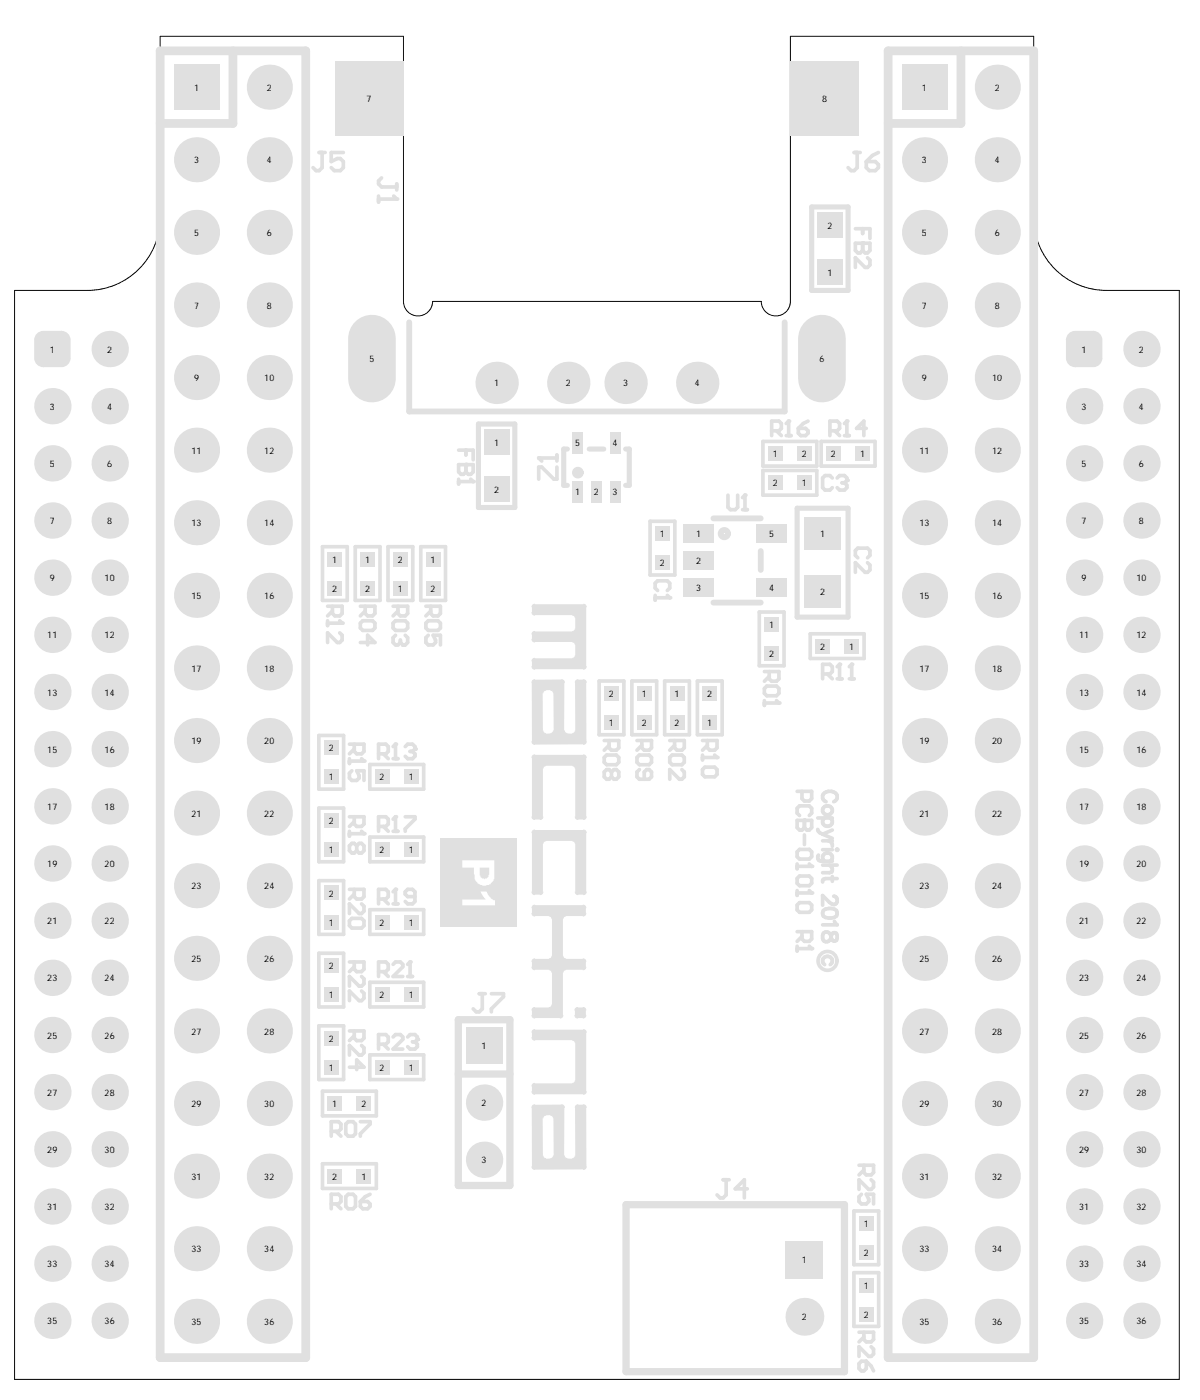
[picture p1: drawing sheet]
<svg xmlns="http://www.w3.org/2000/svg" width="69mm" height="81mm" viewBox="0 0 69 81" stroke-linecap="round" stroke-linejoin="round" font-family="sans-serif">
<defs><g id="words">
<g font-size=".5">
<text x="11.2" y="5.3">1</text>
<text x="15.5" y="5.3">2</text>
<text x="21.2" y="5.9">7</text>
<text x="47.6" y="5.9">8</text>
<text x="53.4" y="5.3">1</text>
<text x="57.6" y="5.3">2</text>
<text x="11.2" y="9.5">3</text>
<text x="15.5" y="9.5">4</text>
<text x="53.4" y="9.5">3</text>
<text x="57.6" y="9.5">4</text>
<text x="11.2" y="17.9">7</text>
<text x="11.2" y="13.7">5</text>
<text x="15.5" y="17.9">8</text>
<text x="15.5" y="13.7">6</text>
<text x="47.9" y="16">1</text>
<text x="47.9" y="13.3">2</text>
<text x="53.4" y="17.9">7</text>
<text x="53.4" y="13.7">5</text>
<text x="57.6" y="17.9">8</text>
<text x="57.6" y="13.7">6</text>
<text x="2.9" y="23.7">3</text>
<text x="2.9" y="20.4">1</text>
<text x="6.2" y="23.7">4</text>
<text x="6.2" y="20.4">2</text>
<text x="11.2" y="22.1">9</text>
<text x="15.3" y="22.1">10</text>
<text x="21.4" y="21">5</text>
<text x="28.6" y="22.4">1</text>
<text x="32.8" y="22.4">2</text>
<text x="36.1" y="22.4">3</text>
<text x="40.2" y="22.4">4</text>
<text x="47.5" y="21">6</text>
<text x="53.4" y="22.1">9</text>
<text x="57.5" y="22.1">10</text>
<text x="62.6" y="23.7">3</text>
<text x="62.6" y="20.4">1</text>
<text x="66" y="23.7">4</text>
<text x="66" y="20.4">2</text>
<text x="2.9" y="27.1">5</text>
<text x="6.2" y="27.1">6</text>
<text x="11.1" y="26.3">11</text>
<text x="15.3" y="26.3">12</text>
<text x="28.6" y="25.8">1</text>
<text x="28.6" y="28.6">2</text>
<text x="33.3" y="25.9">5</text>
<text x="33.3" y="28.7">1</text>
<text x="34.4" y="28.7">2</text>
<text x="35.5" y="25.9">4</text>
<text x="35.5" y="28.7">3</text>
<text x="44.8" y="26.5">1</text>
<text x="44.8" y="28.2">2</text>
<text x="46.4" y="26.5">2</text>
<text x="46.4" y="28.2">1</text>
<text x="48.1" y="26.5">2</text>
<text x="49.8" y="26.5">1</text>
<text x="53.2" y="26.3">11</text>
<text x="57.5" y="26.3">12</text>
<text x="62.6" y="27.1">5</text>
<text x="66" y="27.1">6</text>
<text x="2.9" y="30.4">7</text>
<text x="2.9" y="33.7">9</text>
<text x="6.1" y="33.7">10</text>
<text x="6.2" y="30.4">8</text>
<text x="11.1" y="34.7">15</text>
<text x="11.1" y="30.5">13</text>
<text x="15.3" y="34.7">16</text>
<text x="15.3" y="30.5">14</text>
<text x="19.2" y="32.6">1</text>
<text x="19.2" y="34.3">2</text>
<text x="21.1" y="32.6">1</text>
<text x="21.1" y="34.3">2</text>
<text x="23" y="32.6">2</text>
<text x="23" y="34.3">1</text>
<text x="24.9" y="32.6">1</text>
<text x="24.9" y="34.3">2</text>
<text x="38.2" y="32.8">2</text>
<text x="38.2" y="31.1">1</text>
<text x="40.3" y="32.7">2</text>
<text x="40.3" y="34.2">3</text>
<text x="40.3" y="31.1">1</text>
<text x="44.5" y="34.2">4</text>
<text x="44.5" y="31.1">5</text>
<text x="47.5" y="34.5">2</text>
<text x="47.5" y="31.1">1</text>
<text x="53.2" y="34.7">15</text>
<text x="53.2" y="30.5">13</text>
<text x="57.5" y="34.7">16</text>
<text x="57.5" y="30.5">14</text>
<text x="62.6" y="30.4">7</text>
<text x="62.6" y="33.7">9</text>
<text x="65.8" y="33.7">10</text>
<text x="66" y="30.4">8</text>
<text x="2.7" y="40.3">13</text>
<text x="2.7" y="37">11</text>
<text x="6.1" y="40.3">14</text>
<text x="6.1" y="37">12</text>
<text x="11.1" y="38.9">17</text>
<text x="15.3" y="38.9">18</text>
<text x="35.3" y="40.4">2</text>
<text x="37.2" y="40.4">1</text>
<text x="39.1" y="40.4">1</text>
<text x="41" y="40.4">2</text>
<text x="44.5" y="36.4">1</text>
<text x="44.5" y="38.1">2</text>
<text x="47.5" y="37.7">2</text>
<text x="49.2" y="37.7">1</text>
<text x="53.2" y="38.9">17</text>
<text x="57.5" y="38.9">18</text>
<text x="62.5" y="37">11</text>
<text x="62.5" y="40.3">13</text>
<text x="65.8" y="37">12</text>
<text x="65.8" y="40.3">14</text>
<text x="2.7" y="46.9">17</text>
<text x="2.7" y="43.6">15</text>
<text x="6.1" y="46.9">18</text>
<text x="6.1" y="43.6">16</text>
<text x="11.1" y="43.1">19</text>
<text x="11.1" y="47.3">21</text>
<text x="15.3" y="43.1">20</text>
<text x="15.3" y="47.3">22</text>
<text x="19" y="43.5">2</text>
<text x="19" y="47.8">2</text>
<text x="19" y="45.2">1</text>
<text x="22" y="45.2">2</text>
<text x="23.7" y="45.2">1</text>
<text x="35.3" y="42.1">1</text>
<text x="37.2" y="42.1">2</text>
<text x="39.1" y="42.1">2</text>
<text x="41" y="42.1">1</text>
<text x="53.2" y="43.1">19</text>
<text x="53.2" y="47.3">21</text>
<text x="57.5" y="43.1">20</text>
<text x="57.5" y="47.3">22</text>
<text x="62.5" y="46.9">17</text>
<text x="62.5" y="43.6">15</text>
<text x="65.8" y="46.9">18</text>
<text x="65.8" y="43.6">16</text>
<text x="2.7" y="53.6">21</text>
<text x="2.7" y="50.3">19</text>
<text x="6.1" y="53.6">22</text>
<text x="6.1" y="50.3">20</text>
<text x="11.1" y="51.5">23</text>
<text x="15.3" y="51.5">24</text>
<text x="19" y="53.6">1</text>
<text x="19" y="49.4">1</text>
<text x="19" y="52">2</text>
<text x="22" y="53.6">2</text>
<text x="22" y="49.4">2</text>
<text x="23.7" y="53.6">1</text>
<text x="23.7" y="49.4">1</text>
<text x="53.2" y="51.5">23</text>
<text x="57.5" y="51.5">24</text>
<text x="62.5" y="53.6">21</text>
<text x="62.5" y="50.3">19</text>
<text x="65.8" y="53.6">22</text>
<text x="65.8" y="50.3">20</text>
<text x="2.7" y="56.9">23</text>
<text x="6.1" y="56.9">24</text>
<text x="11.1" y="60">27</text>
<text x="11.1" y="55.7">25</text>
<text x="15.3" y="60">28</text>
<text x="15.3" y="55.7">26</text>
<text x="19" y="56.2">2</text>
<text x="19" y="57.9">1</text>
<text x="22" y="57.9">2</text>
<text x="23.7" y="57.9">1</text>
<text x="53.2" y="60">27</text>
<text x="53.2" y="55.7">25</text>
<text x="57.5" y="60">28</text>
<text x="57.5" y="55.7">26</text>
<text x="62.5" y="56.9">23</text>
<text x="65.8" y="56.9">24</text>
<text x="2.7" y="63.5">27</text>
<text x="2.7" y="60.2">25</text>
<text x="6.1" y="63.5">28</text>
<text x="6.1" y="60.2">26</text>
<text x="11.1" y="64.2">29</text>
<text x="15.3" y="64.2">30</text>
<text x="19" y="60.4">2</text>
<text x="19" y="62.1">1</text>
<text x="19.2" y="64.2">1</text>
<text x="20.9" y="64.2">2</text>
<text x="22" y="62.1">2</text>
<text x="23.7" y="62.1">1</text>
<text x="27.9" y="64.1">2</text>
<text x="27.9" y="60.8">1</text>
<text x="53.2" y="64.2">29</text>
<text x="57.5" y="64.2">30</text>
<text x="62.5" y="63.5">27</text>
<text x="62.5" y="60.2">25</text>
<text x="65.8" y="63.5">28</text>
<text x="65.8" y="60.2">26</text>
<text x="2.7" y="70.1">31</text>
<text x="2.7" y="66.8">29</text>
<text x="6.1" y="70.1">32</text>
<text x="6.1" y="66.8">30</text>
<text x="11.1" y="68.4">31</text>
<text x="15.3" y="68.4">32</text>
<text x="19.2" y="68.4">2</text>
<text x="20.9" y="68.4">1</text>
<text x="27.9" y="67.4">3</text>
<text x="50" y="71.1">1</text>
<text x="53.2" y="68.4">31</text>
<text x="57.5" y="68.4">32</text>
<text x="62.5" y="70.1">31</text>
<text x="62.5" y="66.8">29</text>
<text x="65.8" y="70.1">32</text>
<text x="65.8" y="66.8">30</text>
<text x="2.7" y="76.8">35</text>
<text x="2.7" y="73.4">33</text>
<text x="6.1" y="76.8">36</text>
<text x="6.1" y="73.4">34</text>
<text x="11.1" y="76.8">35</text>
<text x="11.1" y="72.6">33</text>
<text x="15.3" y="76.8">36</text>
<text x="15.3" y="72.6">34</text>
<text x="46.4" y="76.5">2</text>
<text x="46.4" y="73.2">1</text>
<text x="50" y="76.4">2</text>
<text x="50" y="72.8">2</text>
<text x="50" y="74.7">1</text>
<text x="53.2" y="76.8">35</text>
<text x="53.2" y="72.6">33</text>
<text x="57.5" y="76.8">36</text>
<text x="57.5" y="72.6">34</text>
<text x="62.5" y="76.8">35</text>
<text x="62.5" y="73.4">33</text>
<text x="65.8" y="76.8">36</text>
<text x="65.8" y="73.4">34</text>
</g>
</g></defs>
<path d="M9.3 2.1h14.1v15.4a.84 .84 0 0 0 .8 .8 .84 .84 0 0 0 .9-.8h19a.84 .84 0 0 0 .8 .8 .84 .84 0 0 0 .9-.8v-15.4h14.1v10.5a4.2 4.2 0 0 0 4.2 4.2h4.2v63.1h-67.5v-63.1h4.3a4.2 4.2 0 0 0 4.2-4.2z" fill="none" stroke="#000" stroke-width=".06"/>
<g fill="#e0e0e0">
<path d="M3.6 20.8h.5zM3.6 20.8h.5l-.1 .2-.2 .2-.2 .1z"/>
<path d="M3.6 19.2v.5zM3.6 19.2h.2l.2 .2 .1 .3h-.5z"/>
<path d="M2 19.7h.5zM2.1 19.4l.1-.2h.3v.5h-.5z"/>
<path d="M2.5 20.8v.5zM2 20.8h.5v.5l-.3-.1-.1-.2z"/>
<circle cx="28" cy="63.9" r="1.05"/>
<circle cx="28" cy="67.2" r="1.05"/>
<circle cx="3" cy="76.5" r="1.05"/>
<circle cx="3" cy="73.2" r="1.05"/>
<circle cx="3" cy="69.9" r="1.05"/>
<circle cx="3" cy="66.6" r="1.05"/>
<circle cx="3" cy="63.3" r="1.05"/>
<circle cx="3" cy="60" r="1.05"/>
<circle cx="3" cy="56.7" r="1.05"/>
<circle cx="3" cy="53.4" r="1.05"/>
<circle cx="3" cy="50" r="1.05"/>
<circle cx="3" cy="46.7" r="1.05"/>
<circle cx="3" cy="43.4" r="1.05"/>
<circle cx="15.6" cy="76.6" r="1.31"/>
<circle cx="11.4" cy="76.6" r="1.31"/>
<circle cx="6.4" cy="76.5" r="1.05"/>
<circle cx="6.4" cy="73.2" r="1.05"/>
<circle cx="6.4" cy="69.9" r="1.05"/>
<circle cx="6.4" cy="66.6" r="1.05"/>
<circle cx="6.4" cy="63.3" r="1.05"/>
<circle cx="15.6" cy="59.7" r="1.31"/>
<circle cx="11.4" cy="59.7" r="1.31"/>
<circle cx="6.4" cy="60" r="1.05"/>
<circle cx="6.4" cy="56.7" r="1.05"/>
<circle cx="6.4" cy="53.4" r="1.05"/>
<circle cx="6.4" cy="50" r="1.05"/>
<circle cx="6.4" cy="46.7" r="1.05"/>
<circle cx="15.6" cy="42.9" r="1.31"/>
<circle cx="11.4" cy="42.9" r="1.31"/>
<circle cx="6.4" cy="43.4" r="1.05"/>
<circle cx="11.4" cy="26.1" r="1.31"/>
<circle cx="15.6" cy="26.1" r="1.31"/>
<circle cx="15.6" cy="9.3" r="1.31"/>
<circle cx="11.4" cy="9.3" r="1.31"/>
<circle cx="53.5" cy="76.6" r="1.31"/>
<circle cx="46.6" cy="76.3" r="1.1"/>
<circle cx="53.5" cy="59.7" r="1.31"/>
<circle cx="53.5" cy="42.9" r="1.31"/>
<circle cx="53.5" cy="26.1" r="1.31"/>
<circle cx="53.5" cy="9.3" r="1.31"/>
<circle cx="62.8" cy="76.5" r="1.05"/>
<circle cx="66.1" cy="76.5" r="1.05"/>
<circle cx="62.8" cy="73.2" r="1.05"/>
<circle cx="66.1" cy="73.2" r="1.05"/>
<circle cx="62.8" cy="69.9" r="1.05"/>
<circle cx="66.1" cy="69.9" r="1.05"/>
<circle cx="62.8" cy="66.6" r="1.05"/>
<circle cx="66.1" cy="66.6" r="1.05"/>
<circle cx="62.8" cy="63.3" r="1.05"/>
<circle cx="66.1" cy="63.3" r="1.05"/>
<circle cx="62.8" cy="60" r="1.05"/>
<circle cx="66.1" cy="60" r="1.05"/>
<circle cx="62.8" cy="56.7" r="1.05"/>
<circle cx="66.1" cy="56.7" r="1.05"/>
<circle cx="62.8" cy="53.4" r="1.05"/>
<circle cx="66.1" cy="53.4" r="1.05"/>
<circle cx="62.8" cy="50" r="1.05"/>
<circle cx="66.1" cy="50" r="1.05"/>
<circle cx="62.8" cy="46.7" r="1.05"/>
<circle cx="66.1" cy="46.7" r="1.05"/>
<circle cx="62.8" cy="43.4" r="1.05"/>
<circle cx="66.1" cy="43.4" r="1.05"/>
<circle cx="3" cy="40.1" r="1.05"/>
<circle cx="3" cy="36.8" r="1.05"/>
<circle cx="3" cy="30.2" r="1.05"/>
<circle cx="3" cy="26.9" r="1.05"/>
<circle cx="3" cy="23.5" r="1.05"/>
<circle cx="15.6" cy="68.2" r="1.31"/>
<circle cx="11.4" cy="68.2" r="1.31"/>
<circle cx="15.6" cy="64" r="1.31"/>
<circle cx="11.4" cy="64" r="1.31"/>
<circle cx="15.6" cy="55.5" r="1.31"/>
<circle cx="11.4" cy="55.5" r="1.31"/>
<circle cx="15.6" cy="51.3" r="1.31"/>
<circle cx="11.4" cy="51.3" r="1.31"/>
<circle cx="15.6" cy="38.7" r="1.31"/>
<circle cx="11.4" cy="38.7" r="1.31"/>
<circle cx="15.6" cy="34.5" r="1.31"/>
<circle cx="11.4" cy="34.5" r="1.31"/>
<circle cx="6.4" cy="40.1" r="1.05"/>
<circle cx="6.4" cy="36.8" r="1.05"/>
<circle cx="11.4" cy="21.9" r="1.31"/>
<circle cx="15.6" cy="21.9" r="1.31"/>
<circle cx="15.6" cy="30.3" r="1.31"/>
<circle cx="11.4" cy="30.3" r="1.31"/>
<circle cx="6.4" cy="30.2" r="1.05"/>
<circle cx="6.4" cy="26.9" r="1.05"/>
<circle cx="6.4" cy="23.5" r="1.05"/>
<circle cx="15.6" cy="17.7" r="1.31"/>
<circle cx="11.4" cy="17.7" r="1.31"/>
<circle cx="15.6" cy="13.5" r="1.31"/>
<circle cx="11.4" cy="13.5" r="1.31"/>
<circle cx="28.8" cy="22.2" r="1.23"/>
<circle cx="36.2" cy="22.2" r="1.23"/>
<circle cx="32.9" cy="22.2" r="1.23"/>
<circle cx="40.4" cy="22.2" r="1.23"/>
<circle cx="53.5" cy="68.2" r="1.31"/>
<circle cx="53.5" cy="64" r="1.31"/>
<circle cx="53.5" cy="55.5" r="1.31"/>
<circle cx="53.5" cy="51.3" r="1.31"/>
<circle cx="53.5" cy="38.7" r="1.31"/>
<circle cx="53.5" cy="34.5" r="1.31"/>
<circle cx="53.5" cy="30.3" r="1.31"/>
<circle cx="53.5" cy="21.9" r="1.31"/>
<circle cx="53.5" cy="17.7" r="1.31"/>
<circle cx="53.5" cy="13.5" r="1.31"/>
<circle cx="62.8" cy="36.8" r="1.05"/>
<circle cx="66.1" cy="36.8" r="1.05"/>
<circle cx="62.8" cy="40.1" r="1.05"/>
<circle cx="66.1" cy="40.1" r="1.05"/>
<circle cx="62.8" cy="23.5" r="1.05"/>
<circle cx="66.1" cy="23.5" r="1.05"/>
<circle cx="62.8" cy="26.9" r="1.05"/>
<circle cx="66.1" cy="26.9" r="1.05"/>
<circle cx="62.8" cy="30.2" r="1.05"/>
<circle cx="66.1" cy="30.2" r="1.05"/>
<circle cx="3" cy="33.5" r="1.05"/>
<circle cx="15.6" cy="72.4" r="1.31"/>
<circle cx="11.4" cy="72.4" r="1.31"/>
<circle cx="15.6" cy="47.1" r="1.31"/>
<circle cx="11.4" cy="47.1" r="1.31"/>
<circle cx="6.4" cy="33.5" r="1.05"/>
<circle cx="6.4" cy="20.2" r="1.05"/>
<circle cx="15.6" cy="5.1" r="1.31"/>
</g>
<g fill="#e0e0e0">
<path d="M27 59.5h2.1v2.1h-2.1z" fill-rule="evenodd"/>
<path d="M45.5 71.9h2.2v2.2h-2.2z" fill-rule="evenodd"/>
<path d="M2 19.7l.5-.5h1.1l.5 .5v1.1l-.5 .5h-1.1l-.5-.5z" fill-rule="evenodd"/>
<path d="M10.1 3.7h2.6v2.7h-2.6z" fill-rule="evenodd"/>
</g>
<path d="M21.5 19.6v2.3" fill="none" stroke="#e0e0e0" stroke-width="2.8"/>
<g fill="#e0e0e0">
<circle cx="53.5" cy="72.4" r="1.31"/>
<circle cx="53.5" cy="47.1" r="1.31"/>
</g>
<path d="M47.6 19.6v2.3" fill="none" stroke="#e0e0e0" stroke-width="2.8"/>
<g fill="#e0e0e0">
<path d="M52.2 3.7h2.7v2.7h-2.7z" fill-rule="evenodd"/>
<path d="M61.7 19.7l.6-.5h1l.5 .5v1.1l-.5 .5h-1l-.6-.5z" fill-rule="evenodd"/>
<path d="M20.7 63.5h.8v.9h-.8z" fill-rule="evenodd"/>
<path d="M21.7 53h.9v.9h-.9z" fill-rule="evenodd"/>
<path d="M21.7 48.8h.9v.9h-.9z" fill-rule="evenodd"/>
<path d="M20.9 32h.8v.8h-.8z" fill-rule="evenodd"/>
<path d="M23.4 53h.8v.9h-.8z" fill-rule="evenodd"/>
<path d="M23.4 48.8h.8v.9h-.8z" fill-rule="evenodd"/>
<path d="M24.7 32h.8v.8h-.8z" fill-rule="evenodd"/>
<path d="M35 41.4h.8v.9h-.8z" fill-rule="evenodd"/>
<path d="M35 39.8h.8v.8h-.8z" fill-rule="evenodd"/>
<path d="M33.2 25h.6v1.3h-.6z" fill-rule="evenodd"/>
<path d="M35.3 25h.6v1.3h-.6z" fill-rule="evenodd"/>
<path d="M36.9 41.4h.8v.9h-.8z" fill-rule="evenodd"/>
<path d="M36.9 39.8h.8v.8h-.8z" fill-rule="evenodd"/>
<path d="M37.9 32.2h.9v.8h-.9z" fill-rule="evenodd"/>
<path d="M40.7 41.4h.8v.9h-.8z" fill-rule="evenodd"/>
<path d="M40.7 39.8h.8v.8h-.8z" fill-rule="evenodd"/>
<path d="M44.3 35.8h.8v.8h-.8z" fill-rule="evenodd"/>
<path d="M44.5 25.9h.8v.8h-.8z" fill-rule="evenodd"/>
<path d="M47.9 25.9h.8v.8h-.8z" fill-rule="evenodd"/>
<path d="M47.3 15h1.5v1.5h-1.5z" fill-rule="evenodd"/>
<path d="M47.3 12.3h1.5v1.5h-1.5z" fill-rule="evenodd"/>
<path d="M21.7 61.4h.9v.9h-.9z" fill-rule="evenodd"/>
<path d="M20.7 67.7h.8v.9h-.8z" fill-rule="evenodd"/>
<path d="M21.7 57.2h.9v.9h-.9z" fill-rule="evenodd"/>
<path d="M21.7 44.6h.9v.8h-.9z" fill-rule="evenodd"/>
<path d="M20.9 33.7h.8v.8h-.8z" fill-rule="evenodd"/>
<path d="M23.4 61.4h.8v.9h-.8z" fill-rule="evenodd"/>
<path d="M23.4 57.2h.8v.9h-.8z" fill-rule="evenodd"/>
<path d="M23.4 44.6h.8v.8h-.8z" fill-rule="evenodd"/>
<path d="M24.7 33.7h.8v.8h-.8z" fill-rule="evenodd"/>
<path d="M33.2 27.9h.6v1.2h-.6z" fill-rule="evenodd"/>
<path d="M34.3 27.9h.5v1.2h-.5z" fill-rule="evenodd"/>
<path d="M35.3 27.9h.6v1.2h-.6z" fill-rule="evenodd"/>
<path d="M37.9 30.5h.9v.8h-.9z" fill-rule="evenodd"/>
<path d="M44.3 37.4h.8v.9h-.8z" fill-rule="evenodd"/>
<path d="M43.8 33.5h1.8v1.1h-1.8z" fill-rule="evenodd"/>
<path d="M44.5 27.6h.8v.8h-.8z" fill-rule="evenodd"/>
<path d="M43.8 30.4h1.8v1.1h-1.8z" fill-rule="evenodd"/>
<path d="M46.6 33.3h2.1v1.9h-2.1z" fill-rule="evenodd"/>
<path d="M47.2 37h.9v.9h-.9z" fill-rule="evenodd"/>
<path d="M46.6 30h2.1v1.9h-2.1z" fill-rule="evenodd"/>
<path d="M19 63.5h.8v.9h-.8z" fill-rule="evenodd"/>
<path d="M18.8 59.7h.8v.9h-.8z" fill-rule="evenodd"/>
<path d="M18.8 55.5h.8v.9h-.8z" fill-rule="evenodd"/>
<path d="M18.8 53h.8v.9h-.8z" fill-rule="evenodd"/>
<path d="M18.8 48.8h.8v.9h-.8z" fill-rule="evenodd"/>
<path d="M18.8 42.9h.8v.9h-.8z" fill-rule="evenodd"/>
<path d="M22.8 32h.8v.8h-.8z" fill-rule="evenodd"/>
<path d="M19 32h.8v.8h-.8z" fill-rule="evenodd"/>
<path d="M28 24.9h1.5v1.5h-1.5z" fill-rule="evenodd"/>
<path d="M38.8 41.4h.8v.9h-.8z" fill-rule="evenodd"/>
<path d="M38.8 39.8h.8v.8h-.8z" fill-rule="evenodd"/>
<path d="M39.6 32h1.8v1h-1.8z" fill-rule="evenodd"/>
<path d="M49.7 75.7h.9v.9h-.9z" fill-rule="evenodd"/>
<path d="M49.7 72.2h.9v.8h-.9z" fill-rule="evenodd"/>
<path d="M49.7 70.5h.9v.8h-.9z" fill-rule="evenodd"/>
<path d="M46.2 25.9h.8v.8h-.8z" fill-rule="evenodd"/>
<path d="M49.5 25.9h.9v.8h-.9z" fill-rule="evenodd"/>
<path d="M18.8 61.4h.8v.9h-.8z" fill-rule="evenodd"/>
<path d="M19 67.7h.8v.9h-.8z" fill-rule="evenodd"/>
<path d="M18.8 57.2h.8v.9h-.8z" fill-rule="evenodd"/>
<path d="M18.8 51.3h.8v.9h-.8z" fill-rule="evenodd"/>
<path d="M18.8 47.1h.8v.9h-.8z" fill-rule="evenodd"/>
<path d="M18.8 44.6h.8v.8h-.8z" fill-rule="evenodd"/>
<path d="M22.8 33.7h.8v.8h-.8z" fill-rule="evenodd"/>
<path d="M19 33.7h.8v.8h-.8z" fill-rule="evenodd"/>
<path d="M28 27.6h1.5v1.5h-1.5z" fill-rule="evenodd"/>
<path d="M39.6 33.5h1.8v1.1h-1.8z" fill-rule="evenodd"/>
<path d="M39.6 30.4h1.8v1.1h-1.8z" fill-rule="evenodd"/>
<path d="M49.7 74.1h.9v.8h-.9z" fill-rule="evenodd"/>
<path d="M48.9 37h.8v.9h-.8z" fill-rule="evenodd"/>
<path d="M46.2 27.6h.8v.8h-.8z" fill-rule="evenodd"/>
<path d="M19.4 3.6h4v4.3h-4z" fill-rule="evenodd"/>
<path d="M45.8 3.6h4v4.3h-4z" fill-rule="evenodd"/>
</g>
<g fill="#e0e0e0">
<path d="M33.3 58.5l.6-.1v.5l-.5 .1z"/>
<path d="M30.8 48.2l.1-.1h2.9l.1 .1v3.5v.1h-.5l-.1-.1v-2.8l-.1-.2h-1.6l-.1 .1-.1 2.9-.1 .1h-.5z"/>
<path d="M30.8 52.5h.1h2.9l.1 .1v.5h-1.2l-.1 .1v2.3l.2 .1h1.1v.5l-.1 .1h-1l-.2 .1v2.6l-.1 .1h-1.6l-.1-.1 .1-.5h.9l.2-.2-.1-1.9-.1-.1h-.9l-.1-.1 .1-.5h.9l.2-.2v-2.2l-.2-.1h-.9l-.1-.1z"/>
<path d="M30.8 35.1l.1-.1h2.9l.1 .1v3.6v.1h-3l-.1-.1v-.4l.1-.1h2.3l.1-.2v-.7l-.1-.1h-2.3l-.1-.1v-.4l.1-.1h2.3l.1-.2v-.7h-.1h-2.3l-.1-.2z"/>
<path d="M30.8 59.7h.1h2.9h.1v3.6v.1h-3h-.1v-.5l.1-.1h2.3l.1-.2v-2.2l-.1-.1h-2.3l-.1-.1z"/>
<path d="M30.8 43.8l.1-.1h2.9l.1 .1v3.6v.1h-.5l-.1-.1v-2.9l-.1-.1h-1.6l-.1 .1-.1 2.9-.1 .1-.5-.1z"/>
<path d="M63.3 20.8h.5zM63.3 20.8h.5v.2l-.2 .2-.3 .1z"/>
<path d="M63.3 19.2v.5zM63.3 19.2h.3l.2 .2v.3h-.5z"/>
<path d="M61.7 19.7h.6zM61.8 19.4l.2-.2h.3v.5h-.6z"/>
<path d="M62.3 20.8v.5zM61.7 20.8h.6v.5l-.3-.1-.2-.2z"/>
<path d="M30.8 64.1h1.8l.1 2.9 .1 .2h.4l.1-.2v-2.8l.2-.2 .4 .1v3.6h-3.1zM31.5 64.7l-.1 2.3 .2 .2h.3l.2-.2v-2.2l-.2-.2z"/>
<path d="M30.8 39.4h1.8l.1 3 .1 .1h.4l.1-.1v-2.8l.2-.2h.4v3.7h-3.1zM31.5 40l-.1 2.4 .2 .1h.3l.2-.1v-2.2l-.2-.2z"/>
<circle cx="66.1" cy="20.2" r="1.05"/>
<circle cx="62.8" cy="33.5" r="1.05"/>
<circle cx="66.1" cy="33.5" r="1.05"/>
<circle cx="57.8" cy="76.6" r="1.31"/>
<circle cx="57.8" cy="59.7" r="1.31"/>
<circle cx="57.8" cy="42.9" r="1.31"/>
<circle cx="57.8" cy="26.1" r="1.31"/>
<circle cx="57.8" cy="9.3" r="1.31"/>
<circle cx="57.8" cy="68.2" r="1.31"/>
<circle cx="57.8" cy="64" r="1.31"/>
<circle cx="57.8" cy="55.5" r="1.31"/>
<circle cx="57.8" cy="51.3" r="1.31"/>
<circle cx="57.8" cy="38.7" r="1.31"/>
<circle cx="57.8" cy="34.5" r="1.31"/>
<circle cx="57.8" cy="21.9" r="1.31"/>
<circle cx="57.8" cy="30.3" r="1.31"/>
<circle cx="57.8" cy="17.7" r="1.31"/>
<circle cx="57.8" cy="13.5" r="1.31"/>
<circle cx="57.8" cy="72.4" r="1.31"/>
<circle cx="57.8" cy="47.1" r="1.31"/>
<circle cx="57.8" cy="5.1" r="1.31"/>
</g>
<g fill="none" stroke="#e0e0e0" stroke-width=".21">
<path d="M18.5 8.8h.3M18.7 8.8v.9l-.2 .2h-.2l-.2-.2M19.9 8.8h-.7v.6l.3-.2h.2l.2 .2v.3l-.2 .2h-.3l-.2-.2M49.5 8.8h.3M49.6 8.8v.9l-.1 .2h-.2l-.2-.2M50.2 9.4h.5l.2 .1v.2l-.2 .2h-.4l-.1-.2zM50.9 8.8l-.4 .2-.3 .4M18.7 31.7h1.4v3.1h-1.4zM19 35.1h.8v.5l-.1 .1h-.3l-.1-.1v-.5M19 36v.3M19 36.1h.8M19.3 35.4l-.3 .3"/>
<path d="M19.7 36.7l.1 .1v.3l-.1 .1h-.2l-.5-.5v.5M19.7 36l.1 .1M19.8 36.1h.1M20.6 31.7h1.4v3.1h-1.4zM20.9 35.1h.8v.5l-.1 .1h-.3l-.1-.1v-.5M20.9 37.2h.8l-.4-.4v.6M21 36h.6l.1 .1v.3l-.1 .1h-.6l-.1-.1v-.3zM21.2 35.4l-.3 .3M22.5 31.7h1.4v3.1h-1.4zM22.8 35.1h.8v.5l-.1 .1h-.3l-.2-.1v-.5M22.9 36h.6l.1 .1v.3l-.1 .1h-.6l-.1-.1v-.3zM22.9 36.8l-.1 .2v.2l.1 .2h.1l.2-.2"/>
<path d="M23 35.4l-.2 .3M23.2 37.2l.1 .2M23.2 37.1v.1M23.3 37.4h.1M23.5 36.8l.1 .2v.2l-.1 .2h-.2M24.4 31.7h1.4v3.1h-1.4zM24.7 35.1h.8v.5l-.1 .1h-.3l-.2-.1v-.5M24.8 36h.6l.1 .1v.3l-.1 .1h-.6l-.1-.1v-.3zM24.8 36.8l-.1 .2v.2l.1 .2h.3l.1-.2-.1-.4h.4v.6M24.9 35.4l-.2 .3M26.6 26.1h.8v.5M26.6 26.9h.8v.5l-.1 .1h-.2l-.1-.1-.2 .1h-.1l-.1-.1z"/>
<path d="M26.6 27.8v.3M26.6 27.9h.8M27 26.9h.1M27 26.1v.3M27 26.9v.5M27.3 27.8l.1 .1M27.4 27.9h.1M31.2 26.5h.1M31.2 26.5h1.1M31.2 26.5l.2 .2M32.3 27.1v.7h-.2l-.7-.7h-.2v.7M32.3 26.4v.3"/>
<path d="M34.7 39.5h1.4v3.1h-1.4zM36.6 39.5h1.4v3.1h-1.4zM37.6 30.2h1.5v3.1h-1.5zM37.9 34.5v.3M37.9 34.6h.9M38.1 34.2l-.2-.1v-.3l.2-.1h.5l.2 .1v.3l-.2 .1M38.5 39.5h1.4v3.1h-1.4zM38.6 34.5l.2 .1M38.8 34.6h.1M40.4 39.5h1.4v3.1h-1.4zM42.2 28.7v.7l.1 .1h.3l.1-.1v-.7M43 29.5h.3"/>
<path d="M43.1 28.7h.1M43.1 28.7v.8M43.1 28.7l-.1 .1M44 35.5h1.4v3.1h-1.4zM44.2 25.6h3.1v1.4h-3.1zM44.2 27.3h3.1v1.4h-3.1zM44.3 38.9h.8v.4l-.1 .2h-.3l-.2-.2v-.4M44.4 39.8h.6l.1 .1v.3l-.1 .1h-.6l-.1-.1v-.3zM44.5 39.2l-.2 .3M46.9 36.7h3.1v1.5h-3.1zM47.6 25.6h3.1v1.4h-3.1zM47.6 39.1h.5l.1-.2v-.3l-.1-.1h-.5v.8"/>
<path d="M47.9 39.1l.3 .2M48.2 27.7l-.1-.1h-.3l-.2 .1v.6l.2 .1h.3l.1-.1M48.5 39.3h.3M48.5 27.7l.1-.1h.3l.1 .1v.1M48.6 38.5h.1M48.6 38.5v.8M48.6 38.5l-.1 .1M48.8 28h.1M48.9 28l.1 .1v.2l-.1 .1h-.3l-.1-.1M49 27.8h.1M49 27.8l-.1 .2M49.2 39.3h.3"/>
<path d="M49.3 38.5h.1M49.3 38.5v.8M49.3 38.5l-.1 .1M49.7 32.3l-.2-.1v-.3l.2-.1h.5l.2 .1v.3l-.2 .1M50.2 32.6l.2 .2v.2l-.2 .2h-.1l-.6-.6v.6M18.5 42.6h1.4v3.1h-1.4zM18.5 46.8h1.4v3.1h-1.4zM18.5 51h1.4v3.2h-1.4zM18.5 55.2h1.4v3.2h-1.4zM18.5 59.5h1.4v3.1h-1.4zM20.2 47.3h.9v.5l-.2 .1h-.2l-.2-.1v-.5M20.2 43.1h.9v.4l-.2 .2h-.2l-.2-.2v-.4"/>
<path d="M20.2 51.5h.9v.5l-.2 .1h-.2l-.2-.1v-.5M20.2 53.4l.2-.2h.5l.2 .2v.2l-.2 .2h-.5l-.2-.2zM20.2 55.8h.9v.4l-.2 .1h-.2l-.2-.1v-.4M20.2 59.7h.9v.5l-.2 .1h-.2l-.2-.1v-.5M20.2 44v.3M20.2 48.2v.3M20.2 48.3h.9M20.2 44.1h.9M20.4 44.7l-.2 .1v.3l.2 .1h.3l.1-.1-.1-.4h.4v.5M20.5 47.6l-.3 .3M20.5 51.8l-.3 .3M20.5 56l-.3 .3"/>
<path d="M20.5 43.4l-.3 .3M20.7 49l.1-.1h.1l.2 .1v.3l-.2 .1h-.1l-.1-.1M20.7 49l-.2-.1h-.1l-.2 .1v.3l.2 .1h.1l.2-.1M20.7 49v.3M20.9 52.4l.2 .1v.3l-.2 .1h-.1l-.6-.5v.5M20.9 56.6l.2 .1v.3l-.2 .2h-.1l-.6-.6v.6M20.9 57.4l.2 .2v.3l-.2 .1h-.1l-.6-.6v.6M20.9 48.2l.2 .1M20.9 44l.2 .1M21.1 48.3h.1M21.1 44.1h.1M21.4 44.3h3.1v1.4h-3.1z"/>
<path d="M21.4 48.5h3.1v1.4h-3.1zM21.4 52.7h3.1v1.5h-3.1zM21.4 56.9h3.1v1.5h-3.1zM21.9 52.1h.4l.2-.1v-.3l-.2-.2h-.4v.9M21.9 56.3h.4l.2-.1v-.3l-.2-.1h-.4v.8M21.9 43.7h.4l.2-.2v-.2l-.2-.2h-.4v.9M22.2 56.3l.3 .3M22.2 52.1l.3 .3M22.2 43.7l.3 .3M22.8 55.9l.1-.1h.3l.1 .1v.1l-.5 .6h.5M22.8 52.4h.2M22.8 44h.2"/>
<path d="M22.9 51.5h.1M22.9 43.1h.1M22.9 43.1v.9M22.9 51.5v.9M22.9 51.5l-.1 .2M22.9 43.1l-.1 .2M23.5 43.3l.1-.2h.3l.1 .2v.1M23.6 56.6h.3M23.7 55.8h.1M23.7 55.8v.8M23.7 55.8l-.1 .1M23.7 43.5h.2"/>
<path d="M23.9 43.5l.1 .2v.1l-.1 .2h-.3l-.1-.2M24 43.4h.1M24 52h-.4l-.1-.2v-.1l.1-.2h.3l.1 .2v.5l-.1 .2h-.3l-.1-.2M24 43.4l-.1 .1M27.8 57.6h.3M27.9 57.6v.9l-.1 .1h-.2l-.2-.1M28.5 57.6h.7v.2l-.7 .7v.1M35 42.9h.8v.4l-.1 .2h-.3l-.1-.2v-.4M35.1 43.8h.6l.1 .1v.3l-.1 .1h-.6l-.1-.1v-.3zM35.3 43.2l-.3 .3M35.4 44.7l.2-.1h.1l.1 .1v.3l-.1 .2h-.1l-.2-.2M35.4 44.7l-.1-.1h-.2l-.1 .1v.3l.1 .2h.2l.1-.2"/>
<path d="M35.4 44.7v.3M36.9 42.9h.8v.4l-.1 .2h-.3l-.1-.2v-.4M37 43.8h.6l.1 .1v.3l-.1 .1h-.6l-.1-.1v-.3zM37 44.6l-.1 .1v.3l.1 .2h.6l.1-.2v-.3l-.1-.1h-.1l-.2 .1v.5M37.2 43.2l-.3 .3M40.7 42.9h.8v.4l-.1 .2h-.3l-.1-.2v-.4M40.7 43.8v.2M40.7 43.9h.8M40.8 44.5h.6l.1 .1v.3l-.1 .1h-.6l-.1-.1v-.3zM41 43.2l-.3 .3M41.4 43.8l.1 .1M41.5 43.9h.1"/>
<path d="M44.3 40.6v.3M44.3 40.7h.8M45 40.6l.1 .1M45.1 40.7h.1M47.4 47.4h.8M47.4 48.1l.2 .2M47.4 49.6v.2v.1h.8M47.6 48.3l.6 .3M47.6 48.7h.6M47.6 49.2h.6M47.6 50.1h.9M47.7 52.8l.3-.1a.36 .36 0 0 1 .5 .3 .49 .49 0 0 1-.9 0z"/>
<path d="M47.7 54.1l.1-.1 .2 .1 .2 .4h.2a.28 .28 0 0 0 0-.4h-.2l-.1 .4-.2 .1-.2-.1zM47.8 47.4a.27 .27 0 0 0-.1 .4 .27 .27 0 0 0 .4 0 .27 .27 0 0 0 0-.4M47.8 49.9a.27 .27 0 0 1-.1-.4 .27 .27 0 0 1 .4 0 .27 .27 0 0 1 0 .4M47.8 55.9a.27 .27 0 0 1-.1-.4 .27 .27 0 0 1 .4 0 .27 .27 0 0 1 0 .4M47.8 46.5a.31 .31 0 0 1-.2-.4 .31 .31 0 0 1 .4-.2h.2a.31 .31 0 0 1 .3 .2 .31 .31 0 0 1-.2 .4M48 48.7l.2 .1v.2M48 50.1l.2 .2v.2l-.6 .1M48.2 50.8v.3M48.2 48.1l-.6 .2M48.3 51.9l.2 .2v.2l-.2 .1-.3-.1-.4-.4v.6M48.3 53.4l.2 .2h-.9M48.4 49.2h.1z"/>
<path d="M48.5 50.9h-.7l-.1 .1-.1 .1M18.7 63.2h3.1v1.5h-3.1zM18.7 67.4h3.1v1.5h-3.1zM19.2 65.6h.4l.1-.2v-.3l-.1-.1h-.4v.8M19.2 69.8h.4l.1-.2v-.2l-.1-.2h-.4v.9M19.5 69.8l.2 .3M19.5 65.6l.2 .2M20 65.1l.2-.1h.2l.2 .1v.6l-.2 .1h-.2l-.2-.1zM20 69.4l.2-.2h.2l.2 .2v.5l-.2 .2h-.2l-.2-.2zM20.2 61.9h.9l-.4-.5v.6M20.5 60l-.3 .3M20.9 65h.5v.1l-.5 .6v.1"/>
<path d="M20.9 69.6h.4l.1 .2v.1l-.1 .2h-.3l-.1-.2zM20.9 60.6l.2 .1v.3l-.2 .2h-.1l-.6-.6v.6M21.4 61.1h3.1v1.5h-3.1zM21.4 69.2l-.5 .4M21.9 60.5h.4l.2-.1v-.3l-.2-.1h-.4v.8M22.2 60.5l.3 .3M22.8 60.1l.1-.1h.3l.1 .1v.1l-.5 .6h.5M23.6 60.1l.1-.1h.3l.2 .1v.1M23.9 60.4h.1M24 60.4l.2 .1v.2l-.2 .1h-.3l-.1-.1M24.2 60.2h.1M24.2 60.2l-.2 .2"/>
<path d="M41.9 68.4h.3M42.1 68.4v.9l-.2 .1h-.2l-.2-.1M43.3 68.9h-.7l.5-.5v1M49.5 70.2h1.4v3.1h-1.4zM49.5 73.8h1.4v3.1h-1.4z"/>
<circle cx="47.9" cy="46.9" r=".28"/>
</g>
<path d="M47 12h2.1v4.8h-2.1zM27.7 24.6h2.1v4.8h-2.1zM32.9 26h-.3v2.1h.3M34.1 26h.9M36.2 26h.2v2.1h-.2M46.2 29.5h2.9v6.3h-2.9z" fill="none" stroke="#e0e0e0" stroke-width=".3"/>
<path d="M23.7 18.7v5.1h21.7v-5.1M41.3 34.9h2.8M41.3 30h2.8M44.1 31.9v1.1" fill="none" stroke="#e0e0e0" stroke-width=".34"/>
<path d="M9.3 2.9h8.4v75.8h-8.4zM13.5 2.9v4.3h-4.2M51.4 2.9h8.5v75.8h-8.5zM55.7 2.9v4.3h-4.3" fill="none" stroke="#e0e0e0" stroke-width=".51"/>
<path d="M26.5 59.1h3v9.6h-3zM26.5 62.2h3M36.3 69.8h12.6v9.7h-12.6z" fill="none" stroke="#e0e0e0" stroke-width=".42"/>
<path d="M25.5 48.6h4.4v5.1h-4.4z" fill-rule="evenodd" fill="#e0e0e0"/>
<g fill="#fff">
<path d="M26.8 52.1h1.3l-.3-.4h.4l.1 .3 .4 .2v.3h-1.9z"/>
<path d="M26.8 49.9h1.8v.6a.62 .62 0 0 1-.5 .8 .62 .62 0 0 1-.7-.7v-.3h-.6zM27.8 50.3v.2a.33 .33 0 0 0 0 .3 .33 .33 0 0 0 .4 .1l.1-.2v-.4z"/>
</g>
<g fill="none" stroke="#e0e0e0" stroke-width=".21">
<path d="M21.9 11.4v.3M21.9 11.5h1.1M22.1 10.3l-.2 .2v.2l.2 .1h.9M22.8 11.4l.2 .1M23 11.5h.1M23 10.7v.3M49.5 13.3h.9v.5M49.5 14.1h.9v.4l-.2 .2h-.1l-.1-.2-.2 .2h-.1l-.2-.2zM50 14.1h.1M50 13.3v.2M50 14.1v.4M50.2 14.9l.2 .2v.3l-.2 .1h-.1l-.6-.6v.6"/>
<path d="M44.7 25h.4l.2-.2v-.3l-.2-.1h-.4v.8M45 25l.3 .2M45.5 25.2h.3M45.7 24.4h.1M45.7 24.4v.8M45.7 24.4l-.2 .1M46.2 24.8h.5l.1 .2v.1l-.1 .1h-.3l-.2-.1zM46.8 24.4l-.6 .4M48.1 25h.4l.1-.2v-.3l-.1-.1h-.4v.8M48.3 25l.3 .2M48.9 25.2h.3M49 24.4h.1"/>
<path d="M49 24.4v.8M49 24.4l-.1 .1M50.2 24.8h-.6l.4-.4v.8M21.9 47.9h.4l.2-.1v-.3l-.2-.2h-.4v.9M22.2 47.9l.3 .3M22.8 48.2h.2M22.9 47.3h.1M22.9 47.3v.9M22.9 47.3l-.1 .2M23.5 47.3h.5v.2l-.5 .5v.2M38.8 42.9h.8v.4l-.1 .2h-.3l-.1-.2v-.4M38.9 43.8h.6l.1 .1v.3l-.1 .1h-.6l-.1-.1v-.3z"/>
<path d="M39.1 43.2l-.3 .3M39.5 44.6l.1 .1v.3l-.1 .2h-.2l-.5-.6v.6M46.2 45.9h.8v.4l-.1 .1h-.3l-.2-.1v-.4M46.2 47.5h.8v.5l-.1 .1h-.2l-.1-.1-.2 .1h-.1l-.1-.1zM46.2 50.9l.1-.1h.6l.1 .1v.3l-.1 .1h-.6l-.1-.1zM46.2 54h.8v.4l-.1 .2h-.3l-.2-.2v-.4M46.2 50.1v.3M46.2 51.6v.3M46.2 54.8v.3M46.2 50.2h.8M46.2 51.8h.8M46.2 55h.8"/>
<path d="M46.3 47.3l-.1-.2v-.3l.1-.1h.6l.1 .1v.3l-.1 .2M46.3 49.2h.6l.1 .2v.2l-.1 .2h-.6l-.1-.2v-.2zM46.3 52.3h.6l.1 .2v.2l-.1 .2h-.6l-.1-.2v-.2zM46.4 54.3l-.2 .3M46.6 47.5h.1M46.6 47.5v.5M46.6 48.4v.5M46.9 50.1l.1 .1M46.9 51.6l.1 .2M46.9 54.8l.1 .2M47 50.2h.1M47 51.8h.1"/>
<path d="M47 55h.1M49.7 77.2h.9v.4l-.1 .2h-.3l-.2-.2v-.4M49.7 67.5h.9v.5l-.1 .1h-.3l-.2-.1v-.5M49.7 79l.2-.1h.3v.4l-.2 .2h-.1l-.2-.2zM49.9 69.2l-.2 .2v.2l.2 .2h.3l.1-.2-.1-.4h.4v.6M50 77.5l-.3 .3M50 67.8l-.3 .3M50.2 78.9l.4 .6M50.5 68.4l.1 .1v.3l-.1 .1h-.2l-.6-.5v.5M50.5 78.1l.1 .1v.3l-.1 .1h-.2l-.6-.5v.5"/>
<circle cx="47.9" cy="55.7" r=".55"/>
</g>
<g fill="none" stroke="#e0e0e0" stroke-width=".06">
<path d="M30.8 38.6l.2 .2M30.8 37l.2 .2M30.8 35.5l.2 .2M31 39.4l-.2 .2M31 38.2l-.2 .1M31 36.6l-.2 .2M31 35l-.2 .2M32.5 39.4l.2 .2M33.2 37.2l.1 .2M33.2 35.7l.1 .1M33.3 38l-.1 .2M33.3 36.4l-.1 .2"/>
<path d="M33.5 39.4l-.2 .2M33.8 39.4l.1 .2M33.8 35l.1 .2M33.9 38.6l-.1 .2M30.8 58.8l.2 .2M30.8 56l.2 .2M30.8 52.9l.2 .2M30.8 51.7l.2 .1M30.8 47.3l.2 .2M30.8 43l.2 .1M31 59.7l-.2 .1M31 58.4l-.2 .1"/>
<path d="M31 55.6l-.2 .1M31 52.5l-.2 .1M31 48.1l-.2 .2M31 43.7l-.2 .2M31.4 51.7l-.1 .1M31.4 47.3l-.1 .2M31.4 42.4l.2 .1M31.6 48.7l-.2 .2M31.6 44.4l-.2 .1M31.6 40l-.2 .2M31.8 56.2l.2 .2M31.8 53.1l.2 .1"/>
<path d="M31.9 40l.2 .2M32 58.2l-.2 .2M32 55.4l-.2 .2M32.1 42.4l-.2 .1M32.6 58.8l-.2 .2M32.6 55.4l.2 .2M32.7 42.4l.1 .1M32.8 56.2l-.2 .2M32.8 53.1l-.2 .1M33.2 48.7l.1 .2M33.2 44.4l.1 .1M33.3 58.8l.2 .2"/>
<path d="M33.3 51.7l.2 .1M33.3 47.3l.2 .2M33.3 42.4l-.1 .1M33.5 58.4l-.2 .1M33.8 58.4l.1 .1M33.8 55.6l.1 .1M33.8 52.5l.1 .1M33.8 59.7l.1 .1M33.8 48.1l.1 .2M33.8 43.7l.1 .2M33.9 58.8l-.1 .2M33.9 56l-.1 .2"/>
<path d="M33.9 52.9l-.1 .2M33.9 51.7l-.1 .1M33.9 47.3l-.1 .2M33.9 43l-.1 .1M30.8 67.6l.2 .2M30.8 63.3l.2 .1M30.8 60.1l.2 .2M31 64l-.2 .2M31 62.8l-.2 .1M31.4 67l.2 .1M31.6 64.6l-.2 .2M31.9 64.6l.2 .2"/>
<path d="M32.1 67l-.2 .1M32.5 64l.2 .2M32.7 67l.1 .1M33.2 60.3l.1 .1M33.3 67l-.1 .1M33.3 62.6l-.1 .2M33.5 64l-.2 .2M33.8 64l.1 .2M33.9 67.6l-.1 .2M33.9 63.3l-.1 .1"/>
</g>
<g fill="none" stroke="#e0e0e0" stroke-width=".34">
<circle cx="33.5" cy="27.4" r=".17"/>
<circle cx="41.9" cy="30.9" r=".21"/>
</g>
<use href="#words"/>
</svg>
